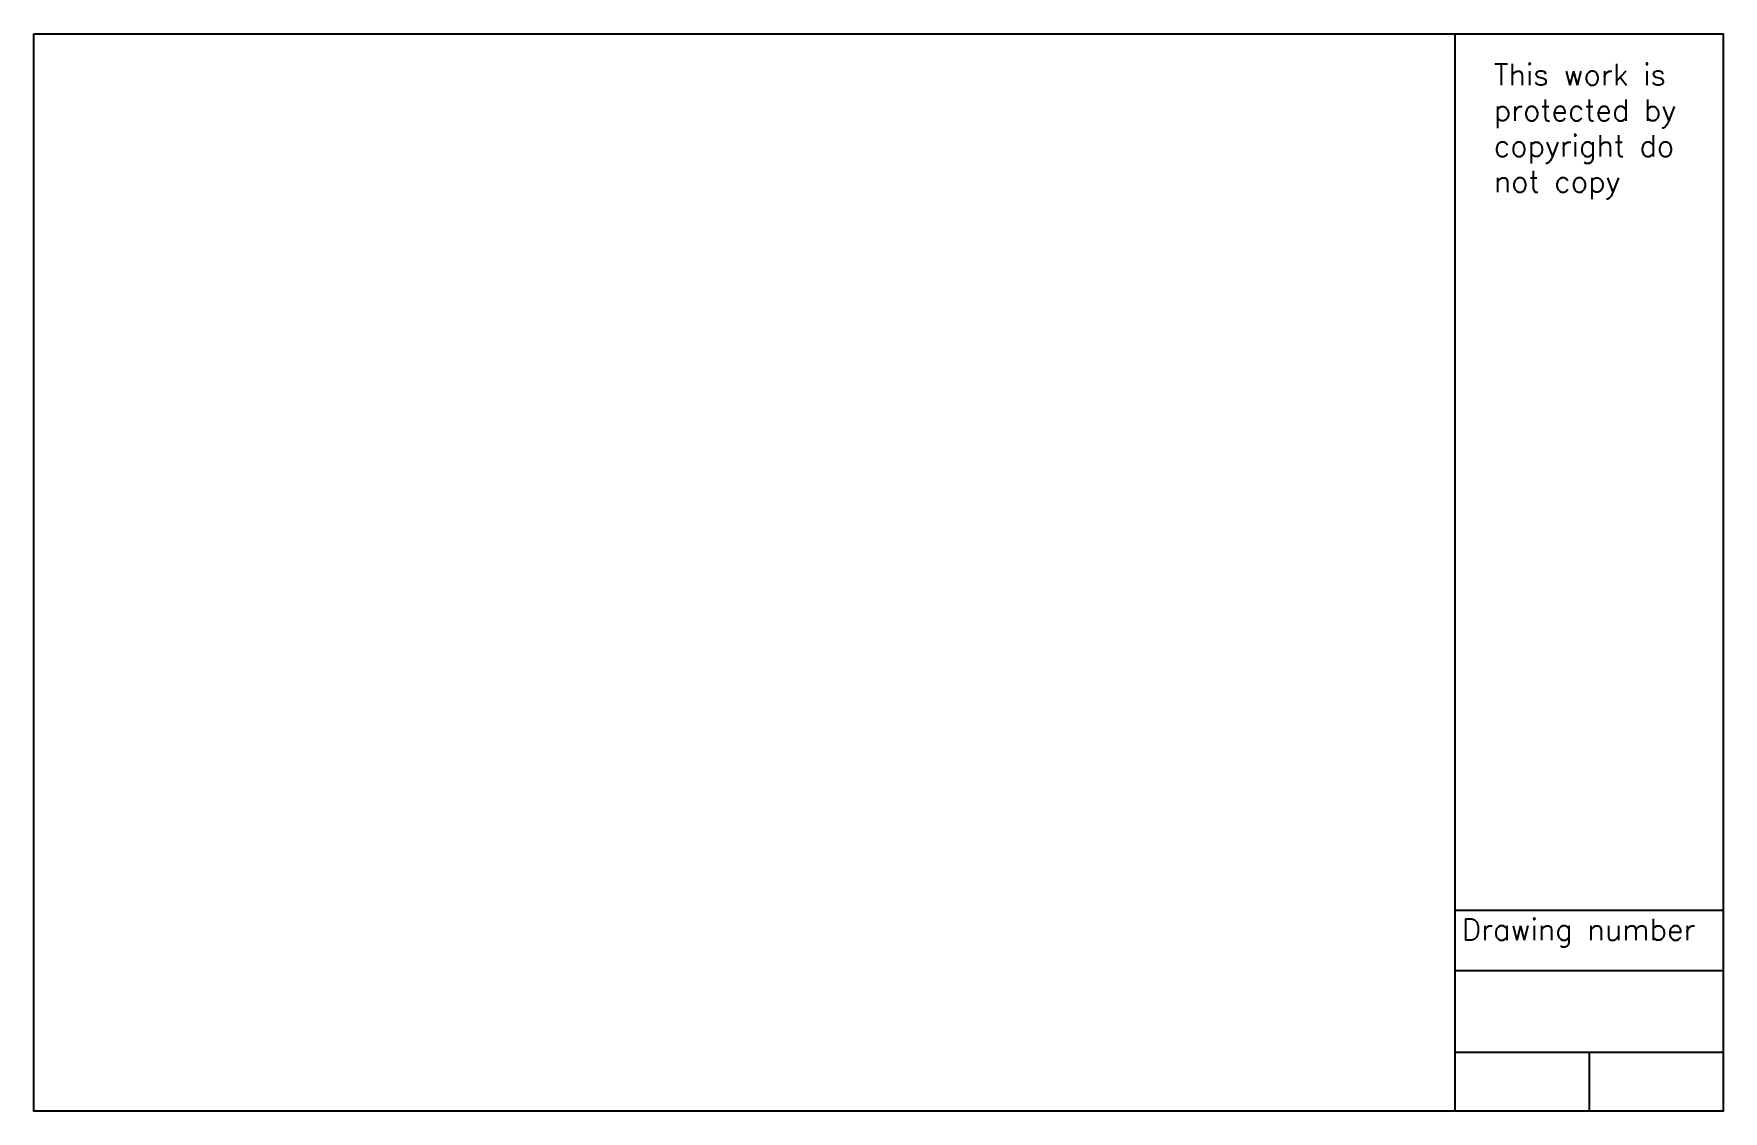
# Model space of a CAD drawing. Header units: inches. Extents: x 0.2 to 16, y 0.1 to 10.2.
import ezdxf

# ---------------------------------------------------------------- set-up
doc = ezdxf.new("R2010")
doc.units = ezdxf.units.IN
doc.header["$LTSCALE"] = 0.03937
doc.header["$MEASUREMENT"] = 0
doc.styles.get("Standard").update_dxf_attribs({"font": 'simplex.shx', "height": 0.5})

msp = doc.modelspace()

# ---------------------------------------------------------------- linework, layer by layer
for p, q in [((13.485, 10.205), (13.485, 0.121)), ((13.485, 2.004), (15.995, 2.004)), ((13.485, 1.437), (15.995, 1.437)), ((13.485, 0.673), (15.995, 0.673)), ((14.74, 0.673), (14.74, 0.121))]:
    msp.add_line(p, q)
msp.add_lwpolyline([(0.186, 10.205), (15.995, 10.205), (15.995, 0.121), (0.186, 0.121)], close=True)

# ---------------------------------------------------------------- texts
at = {"char_height": 0.2, "attachment_point": 1}
for s, width, insert in [('This work is protected by copyright do not copy', 2.37407, (13.848, 9.923)), ('Drawing number', 2.68885, (13.549, 1.922))]:
    msp.add_mtext_dynamic_manual_height_columns(s, width=width, gutter_width=2.5, heights=[0], dxfattribs=dict(at, insert=insert))

doc.saveas('drawing.dxf')
